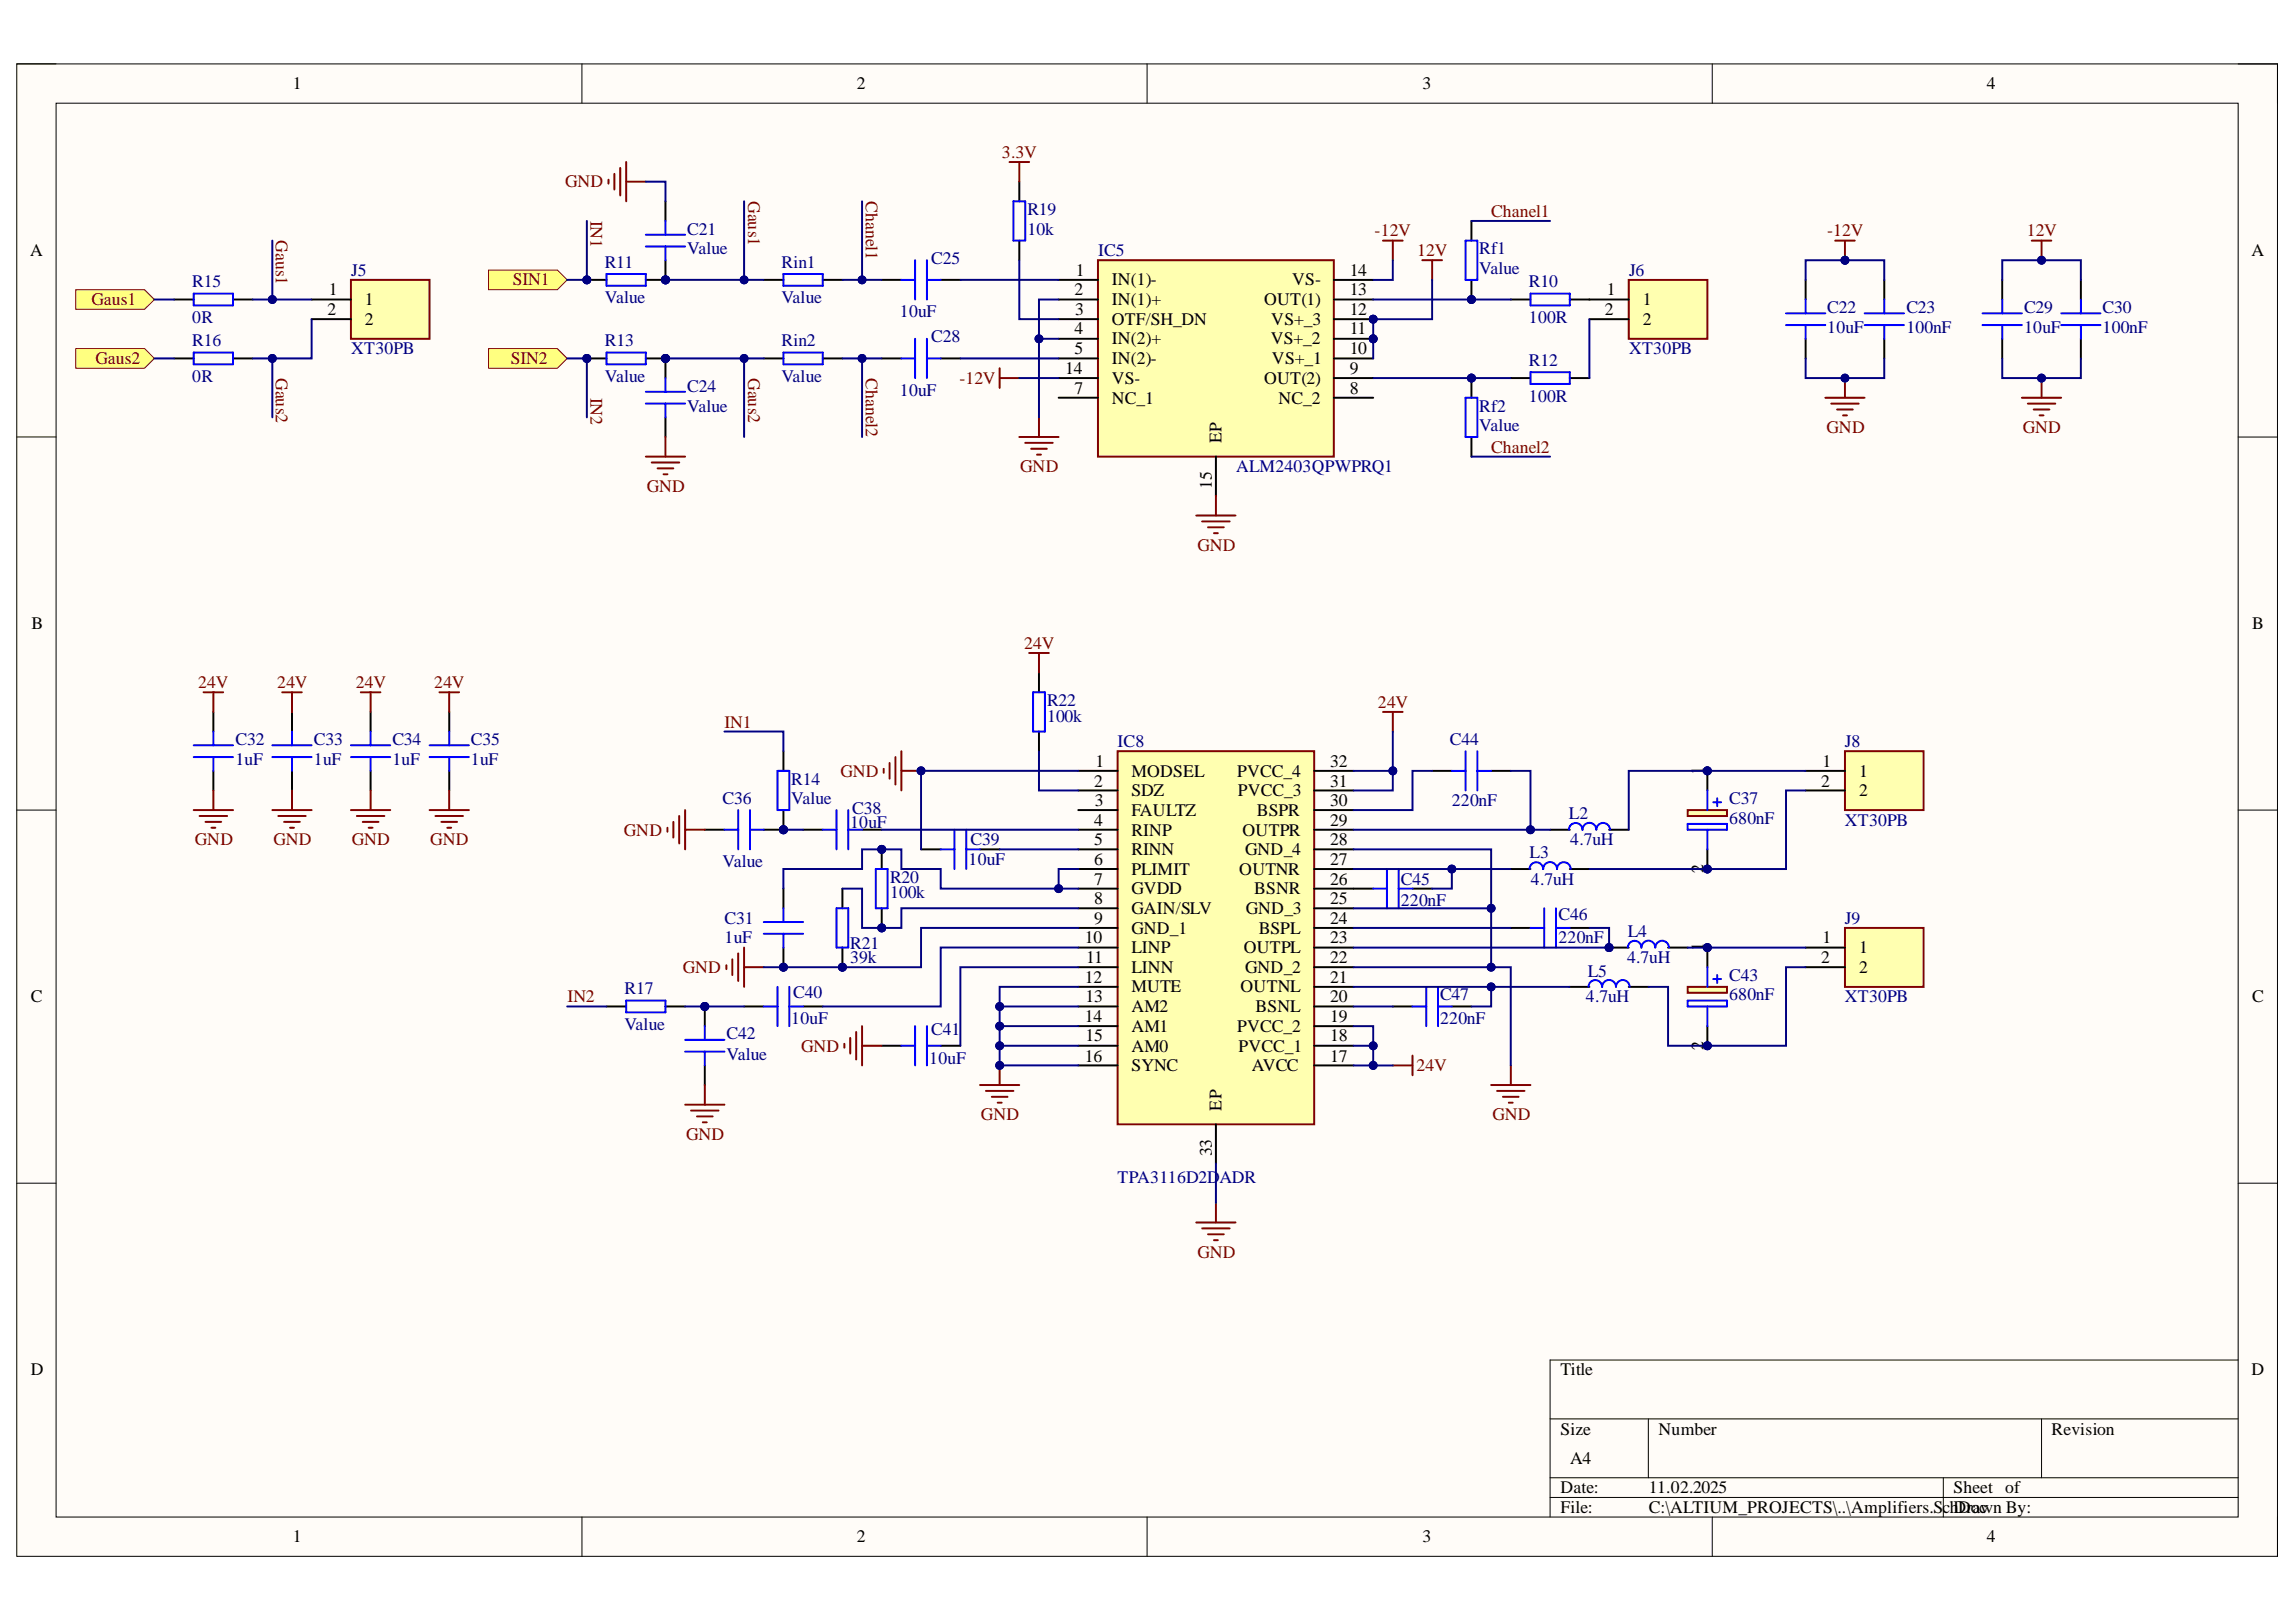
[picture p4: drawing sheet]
<svg xmlns="http://www.w3.org/2000/svg" width="297mm" height="210mm" viewBox="0 0 297 210" stroke-linecap="round" stroke-linejoin="round" font-family="sans-serif">
<defs><g id="words">
<g font-size="2.3">
<text x="37.9" y="11.6">1</text>
<text x="110.8" y="11.6">2</text>
<text x="184" y="11.6">3</text>
<text x="257" y="11.6">4</text>
<text x="3.9" y="33.1">A</text>
<text x="139.2" y="35.7">1</text>
<text x="174.6" y="35.7">14</text>
<text x="291.3" y="33.1">A</text>
<text x="42.4" y="40.7">2</text>
<text x="42.6" y="38.2">1</text>
<text x="47.2" y="39.5">1</text>
<text x="139" y="38.2">2</text>
<text x="139.1" y="40.7">3</text>
<text x="143.8" y="36.9">IN(1)-</text>
<text x="143.8" y="39.5">IN(1)+</text>
<text x="163.5" y="39.5">OUT(1)</text>
<text x="167.2" y="36.9">VS-</text>
<text x="174.6" y="38.2">13</text>
<text x="174.6" y="40.7">12</text>
<text x="207.6" y="40.7">2</text>
<text x="207.9" y="38.2">1</text>
<text x="212.5" y="39.5">1</text>
<text x="47.2" y="42">2</text>
<text x="139" y="43.3">4</text>
<text x="139" y="45.8">5</text>
<text x="143.8" y="42">OTF/SH_DN</text>
<text x="143.8" y="44.6">IN(2)+</text>
<text x="143.8" y="47.1">IN(2)-</text>
<text x="164.4" y="44.6">VS+_2</text>
<text x="164.5" y="42">VS+_3</text>
<text x="164.6" y="47.1">VS+_1</text>
<text x="174.6" y="43.3">11</text>
<text x="174.6" y="45.8">10</text>
<text x="212.5" y="42">2</text>
<text x="137.8" y="48.4">14</text>
<text x="139" y="51">7</text>
<text x="143.8" y="49.7">VS-</text>
<text x="143.8" y="52.2">NC_1</text>
<text x="163.5" y="49.7">OUT(2)</text>
<text x="165.4" y="52.2">NC_2</text>
<text x="174.6" y="48.4">9</text>
<text x="174.6" y="51">8</text>
<text x="158" y="57.3" transform="rotate(-90 158 57.3)">EP</text>
<text x="156.8" y="63.2" transform="rotate(-90 156.8 63.2)">15</text>
<text x="4.1" y="81.4">B</text>
<text x="291.4" y="81.4">B</text>
<text x="141.5" y="101.8">2</text>
<text x="141.7" y="99.3">1</text>
<text x="146.4" y="100.5">MODSEL</text>
<text x="160.1" y="100.5">PVCC_4</text>
<text x="172.1" y="99.3">32</text>
<text x="172.1" y="101.8">31</text>
<text x="220.4" y="100.3" transform="rotate(-90 220.4 100.3)">1</text>
<text x="235.6" y="101.8">2</text>
<text x="235.8" y="99.3">1</text>
<text x="240.5" y="100.5">1</text>
<text x="141.5" y="106.9">4</text>
<text x="141.6" y="104.3">3</text>
<text x="146.4" y="103.1">SDZ</text>
<text x="146.4" y="105.6">FAULTZ</text>
<text x="160.2" y="103.1">PVCC_3</text>
<text x="162.6" y="105.6">BSPR</text>
<text x="172.1" y="104.3">30</text>
<text x="172.1" y="106.9">29</text>
<text x="240.5" y="103.1">2</text>
<text x="141.5" y="109.4">5</text>
<text x="141.5" y="111.9">6</text>
<text x="146.4" y="108.1">RINP</text>
<text x="146.4" y="110.7">RINN</text>
<text x="146.4" y="113.2">PLIMIT</text>
<text x="160.3" y="113.2">OUTNR</text>
<text x="160.8" y="108.1">OUTPR</text>
<text x="161.1" y="110.7">GND_4</text>
<text x="172.1" y="109.4">28</text>
<text x="172.1" y="111.9">27</text>
<text x="220.4" y="113" transform="rotate(-90 220.4 113)">2</text>
<text x="141.5" y="114.5">7</text>
<text x="141.5" y="117">8</text>
<text x="141.5" y="119.5">9</text>
<text x="146.4" y="115.7">GVDD</text>
<text x="146.4" y="118.3">GAIN/SLV</text>
<text x="161.2" y="118.3">GND_3</text>
<text x="162.3" y="115.7">BSNR</text>
<text x="172.1" y="114.5">26</text>
<text x="172.1" y="117">25</text>
<text x="172.1" y="119.5">24</text>
<text x="140.4" y="122.1">10</text>
<text x="140.5" y="124.6">11</text>
<text x="146.4" y="120.8">GND_1</text>
<text x="146.4" y="123.3">LINP</text>
<text x="146.4" y="125.9">LINN</text>
<text x="160.9" y="123.3">OUTPL</text>
<text x="161.1" y="125.9">GND_2</text>
<text x="162.9" y="120.8">BSPL</text>
<text x="172.1" y="122.1">23</text>
<text x="172.1" y="124.6">22</text>
<text x="220.4" y="123.1" transform="rotate(-90 220.4 123.1)">1</text>
<text x="235.6" y="124.6">2</text>
<text x="235.8" y="122.1">1</text>
<text x="240.5" y="123.3">1</text>
<text x="240.5" y="125.9">2</text>
<text x="4" y="129.7">C</text>
<text x="140.4" y="127.2">12</text>
<text x="140.4" y="129.7">13</text>
<text x="146.4" y="128.4">MUTE</text>
<text x="146.4" y="131">AM2</text>
<text x="160.5" y="128.4">OUTNL</text>
<text x="162.4" y="131">BSNL</text>
<text x="172.1" y="127.2">21</text>
<text x="172.1" y="129.7">20</text>
<text x="291.4" y="129.7">C</text>
<text x="140.4" y="132.2">14</text>
<text x="140.4" y="137.4">16</text>
<text x="140.4" y="134.8">15</text>
<text x="146.4" y="133.5">AM1</text>
<text x="146.4" y="136.1">AM0</text>
<text x="160.1" y="133.5">PVCC_2</text>
<text x="160.2" y="136.1">PVCC_1</text>
<text x="172.1" y="132.2">19</text>
<text x="172.1" y="134.8">18</text>
<text x="172.1" y="137.4">17</text>
<text x="220.4" y="135.9" transform="rotate(-90 220.4 135.9)">2</text>
<text x="146.4" y="138.7">SYNC</text>
<text x="158" y="143.7" transform="rotate(-90 158 143.7)">EP</text>
<text x="161.9" y="138.7">AVCC</text>
<text x="156.8" y="149.6" transform="rotate(-90 156.8 149.6)">33</text>
<text x="4" y="178">D</text>
<text x="201.9" y="178">Title</text>
<text x="291.3" y="178">D</text>
<text x="201.9" y="185.7">Size</text>
<text x="214.6" y="185.7">Number</text>
<text x="265.4" y="185.7">Revision</text>
<text x="203.1" y="189.5">A4</text>
<text x="201.9" y="193.3">Date:</text>
<text x="201.9" y="195.8">File:</text>
<text x="213.3" y="193.3">11.02.2025</text>
<text x="213.3" y="195.8">C:\ALTIUM_PROJECTS\..\Amplifiers.SchDDrawn By:</text>
<text x="252.7" y="193.3">Sheet of</text>
<text x="255" y="195.8">oc</text>
<text x="37.9" y="199.6">1</text>
<text x="110.8" y="199.6">2</text>
<text x="184" y="199.6">3</text>
<text x="257" y="199.6">4</text>
</g>
<g font-size="2.3" fill="#800000">
<text x="129.6" y="20.5">3.3V</text>
<text x="73.1" y="24.3">GND</text>
<text x="76.4" y="28.6" transform="rotate(90 76.4 28.6)">IN1</text>
<text x="96.8" y="26" transform="rotate(90 96.8 26)">Gaus1</text>
<text x="112" y="26" transform="rotate(90 112 26)">Chanel1</text>
<text x="192.9" y="28.1">Chanel1</text>
<text x="35.7" y="31.1" transform="rotate(90 35.7 31.1)">Gaus1</text>
<text x="177.8" y="30.6">-12V</text>
<text x="183.3" y="33.1">12V</text>
<text x="236.4" y="30.6">-12V</text>
<text x="262.2" y="30.6">12V</text>
<text x="11.8" y="39.5">Gaus1</text>
<text x="66.3" y="36.9">SIN1</text>
<text x="12.4" y="47.1">Gaus2</text>
<text x="66.1" y="47.1">SIN2</text>
<text x="35.7" y="48.9" transform="rotate(90 35.7 48.9)">Gaus2</text>
<text x="76.4" y="51.5" transform="rotate(90 76.4 51.5)">IN2</text>
<text x="96.8" y="48.9" transform="rotate(90 96.8 48.9)">Gaus2</text>
<text x="112" y="48.9" transform="rotate(90 112 48.9)">Chanel2</text>
<text x="124.1" y="49.7">-12V</text>
<text x="192.9" y="58.6">Chanel2</text>
<text x="236.3" y="56">GND</text>
<text x="261.7" y="56">GND</text>
<text x="83.7" y="63.7">GND</text>
<text x="132" y="61.1">GND</text>
<text x="154.9" y="71.3">GND</text>
<text x="132.5" y="83.9">24V</text>
<text x="25.6" y="89">24V</text>
<text x="35.9" y="89">24V</text>
<text x="46" y="89">24V</text>
<text x="56.2" y="89">24V</text>
<text x="93.7" y="94.2">IN1</text>
<text x="178.3" y="91.6">24V</text>
<text x="108.7" y="100.5">GND</text>
<text x="25.2" y="109.4">GND</text>
<text x="35.4" y="109.4">GND</text>
<text x="45.5" y="109.4">GND</text>
<text x="55.7" y="109.4">GND</text>
<text x="80.7" y="108.1">GND</text>
<text x="88.3" y="125.9">GND</text>
<text x="73.4" y="129.7">IN2</text>
<text x="103.6" y="136.1">GND</text>
<text x="183.3" y="138.7">24V</text>
<text x="88.8" y="147.5">GND</text>
<text x="126.9" y="145">GND</text>
<text x="193.1" y="145">GND</text>
<text x="154.9" y="162.7">GND</text>
</g>
<g font-size="2.3" fill="#000080">
<text x="132.9" y="27.8">R19</text>
<text x="45.4" y="35.7">J5</text>
<text x="78.3" y="34.7">R11</text>
<text x="88.9" y="30.3">C21</text>
<text x="88.9" y="32.9">Value</text>
<text x="101.1" y="34.7">Rin1</text>
<text x="120.5" y="34.2">C25</text>
<text x="132.9" y="30.3">10k</text>
<text x="142.1" y="33.1">IC5</text>
<text x="191.4" y="32.9">Rf1</text>
<text x="191.4" y="35.4">Value</text>
<text x="210.8" y="35.7">J6</text>
<text x="24.9" y="37.2">R15</text>
<text x="24.9" y="41.8">0R</text>
<text x="78.3" y="39.2">Value</text>
<text x="101.1" y="39.2">Value</text>
<text x="116.4" y="41">10uF</text>
<text x="197.8" y="37.2">R10</text>
<text x="197.8" y="41.8">100R</text>
<text x="236.4" y="40.5">C22</text>
<text x="246.6" y="40.5">C23</text>
<text x="261.9" y="40.5">C29</text>
<text x="272" y="40.5">C30</text>
<text x="24.9" y="44.8">R16</text>
<text x="45.4" y="45.8">XT30PB</text>
<text x="78.3" y="44.8">R13</text>
<text x="101.1" y="44.8">Rin2</text>
<text x="120.5" y="44.3">C28</text>
<text x="197.8" y="47.3">R12</text>
<text x="210.8" y="45.8">XT30PB</text>
<text x="236.4" y="43">10uF</text>
<text x="246.6" y="43">100nF</text>
<text x="261.9" y="43">10uF</text>
<text x="272" y="43">100nF</text>
<text x="24.9" y="49.5">0R</text>
<text x="78.3" y="49.5">Value</text>
<text x="88.9" y="50.7">C24</text>
<text x="88.9" y="53.3">Value</text>
<text x="101.1" y="49.5">Value</text>
<text x="116.4" y="51.2">10uF</text>
<text x="191.4" y="53.3">Rf2</text>
<text x="197.8" y="52">100R</text>
<text x="191.4" y="55.8">Value</text>
<text x="159.9" y="61.1">ALM2403QPWPRQ1</text>
<text x="135.5" y="91.3">R22</text>
<text x="135.5" y="93.4">100k</text>
<text x="30.5" y="96.5">C32</text>
<text x="30.5" y="99">1uF</text>
<text x="40.6" y="96.5">C33</text>
<text x="40.6" y="99">1uF</text>
<text x="50.8" y="96.5">C34</text>
<text x="50.8" y="99">1uF</text>
<text x="60.9" y="96.5">C35</text>
<text x="60.9" y="99">1uF</text>
<text x="102.4" y="101.5">R14</text>
<text x="144.6" y="96.7">IC8</text>
<text x="187.6" y="96.5">C44</text>
<text x="238.7" y="96.7">J8</text>
<text x="93.5" y="104.1">C36</text>
<text x="102.4" y="104.1">Value</text>
<text x="110" y="107.1">10uF</text>
<text x="110.2" y="105.3">C38</text>
<text x="187.8" y="104.3">220nF</text>
<text x="203" y="105.9">L2</text>
<text x="223.7" y="104.1">C37</text>
<text x="223.7" y="106.6">680nF</text>
<text x="238.7" y="106.9">XT30PB</text>
<text x="93.5" y="112.2">Value</text>
<text x="125.3" y="111.9">10uF</text>
<text x="125.6" y="109.4">C39</text>
<text x="197.9" y="111">L3</text>
<text x="203.1" y="109.4">4.7uH</text>
<text x="93.7" y="119.5">C31</text>
<text x="115.1" y="114.2">R20</text>
<text x="115.1" y="116.2">100k</text>
<text x="181.2" y="114.5">C45</text>
<text x="181.2" y="117.3">220nF</text>
<text x="198.1" y="114.5">4.7uH</text>
<text x="201.6" y="119">C46</text>
<text x="238.7" y="119.5">J9</text>
<text x="93.7" y="122.1">1uF</text>
<text x="110" y="122.8">R21</text>
<text x="110" y="124.6">39k</text>
<text x="201.6" y="122.1">220nF</text>
<text x="210.5" y="124.6">4.7uH</text>
<text x="210.6" y="121.2">L4</text>
<text x="80.8" y="128.7">R17</text>
<text x="102.6" y="129.2">C40</text>
<text x="186.3" y="129.4">C47</text>
<text x="205.2" y="129.7">4.7uH</text>
<text x="205.4" y="126.4">L5</text>
<text x="223.7" y="126.9">C43</text>
<text x="223.7" y="129.4">680nF</text>
<text x="238.7" y="129.7">XT30PB</text>
<text x="80.8" y="133.2">Value</text>
<text x="94" y="134.5">C42</text>
<text x="94" y="137.1">Value</text>
<text x="102.4" y="132.5">10uF</text>
<text x="120.2" y="137.6">10uF</text>
<text x="120.5" y="134">C41</text>
<text x="186.3" y="132.5">220nF</text>
<text x="144.6" y="153.1">TPA3116D2D</text>
<text x="157.8" y="153.1">ADR</text>
</g>
</g></defs>
<path d="M2.2 8.3h292.4v193.1h-292.4z" fill-rule="evenodd" fill="#fffcf8"/>
<path d="M2.2 8.3h292.4v193.1h-292.4z" fill="none" stroke="#000" stroke-width=".13"/>
<path d="M7.3 13.4h282.3v182.9h-282.3z" fill-rule="evenodd" fill="#fffcf8"/>
<g fill="none" stroke="#000" stroke-width=".13">
<path d="M2.2 8.3h5.1M7.3 13.4h282.3v182.9h-282.3zM75.3 8.3v5M148.4 8.3v5M221.5 8.3v5.1M289.6 8.3h5v5.1M2.2 56.6h5.1M289.6 56.6h5M2.2 104.8h5.1M289.6 104.8h5M2.2 153.1h5.1M289.6 153.1h5"/>
<path d="M289.6 176h-89.1v20.3M75.3 196.3v5.1M148.4 196.3v5.1M200.5 183.6h89.1M200.5 191.2h89.1M200.5 193.8h89.1M213.3 183.6v7.6M221.5 196.3v5.1M251.4 191.2v5.1M264.1 183.6v7.6M294.6 196.3v5.1"/>
</g>
<circle cx="177.7" cy="41.3" r=".51" fill="#000080"/>
<circle cx="177.7" cy="41.3" r=".51" fill="none" stroke="#000080" stroke-width=".13"/>
<circle cx="177.7" cy="43.8" r=".51" fill="#000080"/>
<circle cx="177.7" cy="43.8" r=".51" fill="none" stroke="#000080" stroke-width=".13"/>
<path d="M142 33.7h30.6v25.4h-30.6z" fill-rule="evenodd" fill="#ffffb0"/>
<path d="M142 33.7h30.6v25.4h-30.6z" fill="none" stroke="#800000" stroke-width=".25"/>
<path d="M137 36.2h5M137 38.8h5M172.6 36.2h5.1M172.6 38.8h5.1M137 41.3h5M137 43.8h5M137 46.4h5M137 48.9h5M137 51.5h5M157.3 59.1v5.1M172.6 41.3h5.1" fill="none" stroke="#000" stroke-width=".25"/>
<circle cx="177.7" cy="41.3" r=".51" fill="#000080"/>
<circle cx="177.7" cy="41.3" r=".51" fill="none" stroke="#000080" stroke-width=".13"/>
<path d="M172.6 43.8h5.1" fill="none" stroke="#000" stroke-width=".25"/>
<circle cx="177.7" cy="43.8" r=".51" fill="#000080"/>
<circle cx="177.7" cy="43.8" r=".51" fill="none" stroke="#000080" stroke-width=".13"/>
<path d="M172.6 46.4h5.1M172.6 48.9h5.1M172.6 51.5h5.1" fill="none" stroke="#000" stroke-width=".25"/>
<path d="M154.8 66.7h5M155.5 67.5h3.6M156.3 68.2h2M157.1 69h.5M157.3 64.2v2.5" fill="none" stroke="#800000" stroke-width=".25"/>
<path d="M63.2 35h8.9l1.3 1.2-1.3 1.3h-8.9z" fill-rule="evenodd" fill="#ffff80"/>
<path d="M63.2 35h8.9l1.3 1.2-1.3 1.3h-8.9z" fill="none" stroke="#800000" stroke-width=".13"/>
<path d="M63.2 45.1h8.9l1.3 1.3-1.3 1.3h-8.9z" fill-rule="evenodd" fill="#ffff80"/>
<path d="M63.2 45.1h8.9l1.3 1.3-1.3 1.3h-8.9z" fill="none" stroke="#800000" stroke-width=".13"/>
<path d="M210.7 36.2h10.2v7.6h-10.2z" fill-rule="evenodd" fill="#ffffb0"/>
<path d="M210.7 36.2h10.2v7.6h-10.2z" fill="none" stroke="#800000" stroke-width=".25"/>
<path d="M205.6 38.8h5.1M205.6 41.3h5.1" fill="none" stroke="#000" stroke-width=".25"/>
<circle cx="75.9" cy="46.4" r=".51" fill="#000080"/>
<circle cx="75.9" cy="46.4" r=".51" fill="none" stroke="#000080" stroke-width=".13"/>
<circle cx="86.1" cy="46.4" r=".51" fill="#000080"/>
<circle cx="86.1" cy="46.4" r=".51" fill="none" stroke="#000080" stroke-width=".13"/>
<path d="M75.9 46.4h2.6" fill="none" stroke="#000" stroke-width=".25"/>
<circle cx="75.9" cy="46.4" r=".51" fill="#000080"/>
<circle cx="75.9" cy="46.4" r=".51" fill="none" stroke="#000080" stroke-width=".13"/>
<path d="M83.5 46.4h2.6" fill="none" stroke="#000" stroke-width=".25"/>
<circle cx="86.1" cy="46.4" r=".51" fill="#000080"/>
<circle cx="86.1" cy="46.4" r=".51" fill="none" stroke="#000080" stroke-width=".13"/>
<path d="M78.5 45.6h5v1.5h-5z" fill="none" stroke="#00f" stroke-width=".25"/>
<circle cx="75.9" cy="36.2" r=".51" fill="#000080"/>
<circle cx="75.9" cy="36.2" r=".51" fill="none" stroke="#000080" stroke-width=".13"/>
<circle cx="86.1" cy="36.2" r=".51" fill="#000080"/>
<circle cx="86.1" cy="36.2" r=".51" fill="none" stroke="#000080" stroke-width=".13"/>
<path d="M75.9 36.2h2.6" fill="none" stroke="#000" stroke-width=".25"/>
<circle cx="75.9" cy="36.2" r=".51" fill="#000080"/>
<circle cx="75.9" cy="36.2" r=".51" fill="none" stroke="#000080" stroke-width=".13"/>
<path d="M83.5 36.2h2.6" fill="none" stroke="#000" stroke-width=".25"/>
<circle cx="86.1" cy="36.2" r=".51" fill="#000080"/>
<circle cx="86.1" cy="36.2" r=".51" fill="none" stroke="#000080" stroke-width=".13"/>
<path d="M78.5 35.5h5v1.5h-5z" fill="none" stroke="#00f" stroke-width=".25"/>
<circle cx="86.1" cy="46.4" r=".51" fill="#000080"/>
<circle cx="86.1" cy="46.4" r=".51" fill="none" stroke="#000080" stroke-width=".13"/>
<path d="M86.1 46.4v2.5" fill="none" stroke="#000" stroke-width=".25"/>
<circle cx="86.1" cy="46.4" r=".51" fill="#000080"/>
<circle cx="86.1" cy="46.4" r=".51" fill="none" stroke="#000080" stroke-width=".13"/>
<path d="M86.1 54v2.6" fill="none" stroke="#000" stroke-width=".25"/>
<path d="M83.5 52.2h5.1M83.5 50.7h5.1M86.1 48.9v1.8M86.1 52.2v1.8" fill="none" stroke="#00f" stroke-width=".25"/>
<circle cx="86.1" cy="36.2" r=".51" fill="#000080"/>
<circle cx="86.1" cy="36.2" r=".51" fill="none" stroke="#000080" stroke-width=".13"/>
<path d="M86.1 26.1v2.5M86.1 33.7v2.5" fill="none" stroke="#000" stroke-width=".25"/>
<circle cx="86.1" cy="36.2" r=".51" fill="#000080"/>
<circle cx="86.1" cy="36.2" r=".51" fill="none" stroke="#000080" stroke-width=".13"/>
<path d="M83.5 31.9h5.1M83.5 30.4h5.1M86.1 28.6v1.8M86.1 31.9v1.8" fill="none" stroke="#00f" stroke-width=".25"/>
<path d="M83.5 59.1h5.1M84.3 59.9h3.6M86.1 56.6v2.5M85.1 60.6h2M85.8 61.4h.6" fill="none" stroke="#800000" stroke-width=".25"/>
<path d="M45.4 36.2h10.2v7.6h-10.2z" fill-rule="evenodd" fill="#ffffb0"/>
<path d="M45.4 36.2h10.2v7.6h-10.2z" fill="none" stroke="#800000" stroke-width=".25"/>
<path d="M40.3 38.8h5.1M40.3 41.3h5.1" fill="none" stroke="#000" stroke-width=".25"/>
<path d="M9.8 37.5h8.9l1.3 1.3-1.3 1.2h-8.9z" fill-rule="evenodd" fill="#ffff80"/>
<path d="M9.8 37.5h8.9l1.3 1.3-1.3 1.2h-8.9z" fill="none" stroke="#800000" stroke-width=".13"/>
<path d="M9.8 45.1h8.9l1.3 1.3-1.3 1.3h-8.9z" fill-rule="evenodd" fill="#ffff80"/>
<path d="M9.8 45.1h8.9l1.3 1.3-1.3 1.3h-8.9z" fill="none" stroke="#800000" stroke-width=".13"/>
<g fill="none" stroke="#000" stroke-width=".25">
<path d="M22.5 38.8h2.6M30.1 38.8h2.6M98.8 36.2h2.6M106.4 36.2h2.6M114.1 36.2h2.5M121.7 36.2h2.5M195.5 38.8h2.5M203.1 38.8h2.5M22.5 46.4h2.6M30.1 46.4h2.6M98.8 46.4h2.6M106.4 46.4h2.6"/>
<path d="M114.1 46.4h2.5M121.7 46.4h2.5M195.5 48.9h2.5M203.1 48.9h2.5"/>
</g>
<g fill="none" stroke="#00f" stroke-width=".25">
<path d="M25.1 38h5v1.5h-5zM101.4 35.5h5v1.5h-5zM116.6 36.2h1.8M118.4 33.7v5.1M119.9 36.2h1.8M119.9 33.7v5.1M198 38h5.1v1.5h-5.1zM25.1 45.6h5v1.5h-5zM101.4 45.6h5v1.5h-5zM116.6 46.4h1.8M118.4 43.8v5.1M119.9 43.8v5.1"/>
<path d="M119.9 46.4h1.8M198 48.2h5.1v1.5h-5.1z"/>
</g>
<g fill="none" stroke="#800000" stroke-width=".25">
<path d="M78.7 23.3v.5M79.5 22.5v2M80.2 21.7v3.6M81 21v5.1M81 23.5h2.5M178.9 31.1h2.6M180.2 31.1v2.6M184 33.7h2.6M185.3 33.7v2.5M129.3 47.7v2.5M129.3 48.9h2.6M131.9 56.6h5.1"/>
<path d="M132.6 57.3h3.6M133.4 58.1h2M134.2 58.8h.5M134.4 54v2.6"/>
</g>
<circle cx="190.4" cy="38.8" r=".51" fill="#000080"/>
<circle cx="190.4" cy="38.8" r=".51" fill="none" stroke="#000080" stroke-width=".13"/>
<path d="M190.4 36.2v2.6" fill="none" stroke="#000" stroke-width=".25"/>
<circle cx="190.4" cy="38.8" r=".51" fill="#000080"/>
<circle cx="190.4" cy="38.8" r=".51" fill="none" stroke="#000080" stroke-width=".13"/>
<path d="M190.4 28.6v2.5" fill="none" stroke="#000" stroke-width=".25"/>
<path d="M189.6 31.1h1.5v5.1h-1.5z" fill="none" stroke="#00f" stroke-width=".25"/>
<circle cx="190.4" cy="48.9" r=".51" fill="#000080"/>
<circle cx="190.4" cy="48.9" r=".51" fill="none" stroke="#000080" stroke-width=".13"/>
<path d="M190.4 48.9v2.6" fill="none" stroke="#000" stroke-width=".25"/>
<circle cx="190.4" cy="48.9" r=".51" fill="#000080"/>
<circle cx="190.4" cy="48.9" r=".51" fill="none" stroke="#000080" stroke-width=".13"/>
<path d="M190.4 56.6v2.5" fill="none" stroke="#000" stroke-width=".25"/>
<path d="M189.6 51.5h1.5v5.1h-1.5z" fill="none" stroke="#00f" stroke-width=".25"/>
<path d="M237.4 31.1h2.6M238.7 31.1v2.6" fill="none" stroke="#800000" stroke-width=".25"/>
<circle cx="238.7" cy="33.7" r=".51" fill="#000080"/>
<circle cx="238.7" cy="33.7" r=".51" fill="none" stroke="#000080" stroke-width=".13"/>
<path d="M233.6 36.2v2.6M243.8 36.2v2.6M233.6 43.8v2.6M243.8 43.8v2.6" fill="none" stroke="#000" stroke-width=".25"/>
<path d="M233.6 38.8v1.7M243.8 38.8v1.7M231.1 42.1h5M231.1 40.5h5M233.6 42.1v1.7M241.2 42.1h5.1M241.2 40.5h5.1M243.8 42.1v1.7" fill="none" stroke="#00f" stroke-width=".25"/>
<path d="M236.1 51.5h5.1M236.9 52.2h3.6M237.7 53h2M238.4 53.8h.5M238.7 48.9v2.6" fill="none" stroke="#800000" stroke-width=".25"/>
<circle cx="238.7" cy="48.9" r=".51" fill="#000080"/>
<circle cx="238.7" cy="48.9" r=".51" fill="none" stroke="#000080" stroke-width=".13"/>
<path d="M259 36.2v2.6M269.2 36.2v2.6M259 43.8v2.6M269.2 43.8v2.6" fill="none" stroke="#000" stroke-width=".25"/>
<path d="M259 38.8v1.7M269.2 38.8v1.7M256.5 42.1h5.1M256.5 40.5h5.1M259 42.1v1.7M266.7 42.1h5M266.7 40.5h5M269.2 42.1v1.7" fill="none" stroke="#00f" stroke-width=".25"/>
<path d="M261.6 51.5h5.1M262.3 52.2h3.6M263.1 53h2M263.9 53.8h.5M264.1 48.9v2.6" fill="none" stroke="#800000" stroke-width=".25"/>
<circle cx="264.1" cy="48.9" r=".51" fill="#000080"/>
<circle cx="264.1" cy="48.9" r=".51" fill="none" stroke="#000080" stroke-width=".13"/>
<path d="M262.9 31.1h2.5M264.1 31.1v2.6" fill="none" stroke="#800000" stroke-width=".25"/>
<circle cx="264.1" cy="33.7" r=".51" fill="#000080"/>
<circle cx="264.1" cy="33.7" r=".51" fill="none" stroke="#000080" stroke-width=".13"/>
<path d="M144.6 97.2h25.4v48.3h-25.4z" fill-rule="evenodd" fill="#ffffb0"/>
<g fill="none" stroke="#800000" stroke-width=".25">
<path d="M26.3 89.6h2.6M27.6 89.6v2.5M36.5 89.6h2.5M37.8 89.6v2.5M46.7 89.6h2.5M47.9 89.6v2.5M56.9 89.6h2.5M58.1 89.6v2.5M144.6 97.2h25.4v48.3h-25.4zM178.9 92.1h2.6M180.2 92.1v2.6M25.1 104.8h5"/>
<path d="M25.8 105.6h3.6M26.6 106.4h2M27.3 107.1h.6M27.6 102.3v2.5M35.2 104.8h5.1M36 105.6h3.6M36.8 106.4h2M37.5 107.1h.5M37.8 102.3v2.5M45.4 104.8h5.1M46.2 105.6h3.5M46.9 106.4h2.1"/>
<path d="M47.7 107.1h.5M47.9 102.3v2.5M55.6 104.8h5.1M56.3 105.6h3.6M57.1 106.4h2M57.9 107.1h.5M58.1 102.3v2.5M180.2 137.9h2.5M182.7 136.6v2.5M154.8 158.2h5M155.5 159h3.6M156.3 159.7h2"/>
<path d="M157.3 155.7v2.5M157.1 160.5h.5"/>
</g>
<g fill="none" stroke="#000" stroke-width=".25">
<path d="M27.6 92.1v2.6M27.6 99.8v2.5M37.8 92.1v2.6M37.8 99.8v2.5M47.9 92.1v2.6M47.9 99.8v2.5M58.1 92.1v2.6M58.1 99.8v2.5M139.5 99.8h5.1M170 99.8h5.1M139.5 102.3h5.1M139.5 104.8h5.1"/>
<path d="M139.5 107.4h5.1M139.5 109.9h5.1M139.5 112.5h5.1M139.5 115h5.1M139.5 117.5h5.1M170 102.3h5.1M170 104.8h5.1M170 107.4h5.1M170 109.9h5.1M170 112.5h5.1M170 115h5.1M170 117.5h5.1"/>
<path d="M78.5 130.2h2.5M86.1 130.2h2.5M139.5 120.1h5.1M139.5 122.6h5.1M139.5 125.2h5.1M139.5 127.7h5.1M139.5 130.2h5.1M139.5 132.8h5.1M139.5 135.3h5.1M139.5 137.9h5.1M170 120.1h5.1M170 125.2h5.1"/>
<path d="M170 127.7h5.1M170 130.2h5.1M170 132.8h5.1M170 135.3h5.1M170 137.9h5.1M170 122.6h5.1M157.3 145.5v5.1"/>
</g>
<g fill="none" stroke="#00f" stroke-width=".25">
<path d="M25.1 98h5M25.1 96.4h5M27.6 94.7v1.7M27.6 98v1.8M35.2 98h5.1M35.2 96.4h5.1M37.8 94.7v1.7M37.8 98v1.8M45.4 98h5.1M45.4 96.4h5.1M47.9 94.7v1.7M47.9 98v1.8"/>
<path d="M55.6 98h5.1M55.6 96.4h5.1M58.1 94.7v1.7M58.1 98v1.8M81 129.5h5.1v1.5h-5.1z"/>
</g>
<circle cx="101.4" cy="107.4" r=".51" fill="#000080"/>
<circle cx="101.4" cy="107.4" r=".51" fill="none" stroke="#000080" stroke-width=".13"/>
<path d="M101.4 97.2v2.6M101.4 104.8v2.6" fill="none" stroke="#000" stroke-width=".25"/>
<circle cx="101.4" cy="107.4" r=".51" fill="#000080"/>
<circle cx="101.4" cy="107.4" r=".51" fill="none" stroke="#000080" stroke-width=".13"/>
<path d="M100.6 99.8h1.5v5h-1.5z" fill="none" stroke="#00f" stroke-width=".25"/>
<circle cx="91.2" cy="130.2" r=".51" fill="#000080"/>
<circle cx="91.2" cy="130.2" r=".51" fill="none" stroke="#000080" stroke-width=".13"/>
<path d="M91.2 130.2v2.6M91.2 137.9v2.5" fill="none" stroke="#000" stroke-width=".25"/>
<circle cx="91.2" cy="130.2" r=".51" fill="#000080"/>
<circle cx="91.2" cy="130.2" r=".51" fill="none" stroke="#000080" stroke-width=".13"/>
<path d="M88.6 134.6h5.1M88.6 136.1h5.1M91.2 132.8v1.8M91.2 136.1v1.8" fill="none" stroke="#00f" stroke-width=".25"/>
<path d="M88.6 143h5.1M89.4 143.7h3.6M90.2 144.5h2M90.9 145.2h.5M91.2 140.4v2.6" fill="none" stroke="#800000" stroke-width=".25"/>
<circle cx="101.4" cy="107.4" r=".51" fill="#000080"/>
<circle cx="101.4" cy="107.4" r=".51" fill="none" stroke="#000080" stroke-width=".13"/>
<path d="M91.2 107.4h2.5M98.8 107.4h2.6" fill="none" stroke="#000" stroke-width=".25"/>
<circle cx="101.4" cy="107.4" r=".51" fill="#000080"/>
<circle cx="101.4" cy="107.4" r=".51" fill="none" stroke="#000080" stroke-width=".13"/>
<g fill="none" stroke="#00f" stroke-width=".25">
<path d="M93.7 107.4h1.8M95.5 104.8v5.1M97 107.4h1.8M97 104.8v5.1M106.4 107.4h1.8M108.2 104.8v5.1M109.7 107.4h1.8M109.7 104.8v5.1M121.7 109.9h1.8M123.5 107.4v5.1M125 109.9h1.8M125 107.4v5.1"/>
<path d="M98.8 130.2h1.8M100.6 127.7v5.1M102.1 130.2h1.8M102.1 127.7v5.1M116.6 135.3h1.8M118.4 132.8v5.1M119.9 135.3h1.8M119.9 132.8v5.1"/>
</g>
<g fill="none" stroke="#800000" stroke-width=".25">
<path d="M86.4 107.1v.5M87.1 106.4v2M87.9 105.6v3.6M88.6 104.8v5.1M88.6 107.4h2.6M109.2 135.1v.5M110 134.3v2M110.8 133.6v3.5M111.5 132.8v5.1M111.5 135.3h2.6M129.3 137.9v2.5M126.8 140.4h5.1"/>
<path d="M127.5 141.2h3.6M128.3 141.9h2M129.1 142.7h.5"/>
</g>
<path d="M103.9 107.4h2.5M111.5 107.4h2.6M119.2 109.9h2.5M126.8 109.9h2.5M96.3 130.2h2.5M103.9 130.2h2.5M114.1 135.3h2.5M121.7 135.3h2.5" fill="none" stroke="#000" stroke-width=".25"/>
<circle cx="129.3" cy="137.9" r=".51" fill="#000080"/>
<circle cx="129.3" cy="137.9" r=".51" fill="none" stroke="#000080" stroke-width=".13"/>
<circle cx="208.2" cy="122.6" r=".51" fill="#000080"/>
<circle cx="208.2" cy="122.6" r=".51" fill="none" stroke="#000080" stroke-width=".13"/>
<path d="M208.2 122.6h2.5" fill="none" stroke="#000" stroke-width=".25"/>
<circle cx="208.2" cy="122.6" r=".51" fill="#000080"/>
<circle cx="208.2" cy="122.6" r=".51" fill="none" stroke="#000080" stroke-width=".13"/>
<path d="M195.5 112.5h2.5M200.5 107.4h2.6M203.1 112.5h2.5M208.2 107.4h2.5M203.1 127.7h2.5M210.7 127.7h2.6M215.8 122.6h2.5" fill="none" stroke="#000" stroke-width=".25"/>
<path d="M197.9 112.5a.88 .88 0 0 1 .9-.9 .88 .88 0 0 1 .9 .9 .89 .89 0 0 1 .8-.9 .89 .89 0 0 1 .9 .9 .88 .88 0 0 1 .9-.9 .88 .88 0 0 1 .9 .9M203 107.4a.88 .88 0 0 1 .9-.9 .88 .88 0 0 1 .8 .9 .9 .9 0 0 1 .9-.9 .9 .9 0 0 1 .9 .9M206.5 107.4a.88 .88 0 0 1 .9-.9 .88 .88 0 0 1 .9 .9M205.5 127.7a.88 .88 0 0 1 .9-.9 .88 .88 0 0 1 .9 .9M209.1 127.7a.89 .89 0 0 0-.9-.9 .89 .89 0 0 0-.9 .9M209.1 127.7a.88 .88 0 0 1 .9-.9 .88 .88 0 0 1 .8 .9M210.6 122.6a.88 .88 0 0 1 .9-.8 .88 .88 0 0 1 .9 .8 .89 .89 0 0 1 .9-.9 .89 .89 0 0 1 .8 .9M214.1 122.6a.88 .88 0 0 1 .9-.9 .88 .88 0 0 1 .9 .9" fill="none" stroke="#00f" stroke-width=".25"/>
<path d="M238.7 97.2h10.2v7.6h-10.2z" fill-rule="evenodd" fill="#ffffb0"/>
<path d="M238.7 97.2h10.2v7.6h-10.2z" fill="none" stroke="#800000" stroke-width=".25"/>
<path d="M233.6 99.8h5.1M233.6 102.3h5.1" fill="none" stroke="#000" stroke-width=".25"/>
<path d="M238.7 120.1h10.2v7.6h-10.2z" fill-rule="evenodd" fill="#ffffb0"/>
<path d="M238.7 120.1h10.2v7.6h-10.2z" fill="none" stroke="#800000" stroke-width=".25"/>
<path d="M233.6 122.6h5.1M233.6 125.2h5.1" fill="none" stroke="#000" stroke-width=".25"/>
<circle cx="220.9" cy="99.8" r=".51" fill="#000080"/>
<circle cx="220.9" cy="99.8" r=".51" fill="none" stroke="#000080" stroke-width=".13"/>
<circle cx="220.9" cy="112.5" r=".51" fill="#000080"/>
<circle cx="220.9" cy="112.5" r=".51" fill="none" stroke="#000080" stroke-width=".13"/>
<path d="M218.3 104.8h5.1v.8h-5.1z" fill-rule="evenodd" fill="#ffffb0"/>
<path d="M218.3 104.8h5.1v.8h-5.1z" fill="none" stroke="#800000" stroke-width=".25"/>
<path d="M220.9 99.8v2.5" fill="none" stroke="#000" stroke-width=".25"/>
<circle cx="220.9" cy="99.8" r=".51" fill="#000080"/>
<circle cx="220.9" cy="99.8" r=".51" fill="none" stroke="#000080" stroke-width=".13"/>
<path d="M220.9 109.9v2.6" fill="none" stroke="#000" stroke-width=".25"/>
<circle cx="220.9" cy="112.5" r=".51" fill="#000080"/>
<circle cx="220.9" cy="112.5" r=".51" fill="none" stroke="#000080" stroke-width=".13"/>
<path d="M218.3 106.6h5.1v.8h-5.1zM220.9 102.3v2.5M220.9 107.4v2.5M221.6 103.8h1.1M222.2 103.3v1" fill="none" stroke="#00f" stroke-width=".25"/>
<circle cx="220.9" cy="122.6" r=".51" fill="#000080"/>
<circle cx="220.9" cy="122.6" r=".51" fill="none" stroke="#000080" stroke-width=".13"/>
<circle cx="220.9" cy="135.3" r=".51" fill="#000080"/>
<circle cx="220.9" cy="135.3" r=".51" fill="none" stroke="#000080" stroke-width=".13"/>
<path d="M218.3 127.7h5.1v.8h-5.1z" fill-rule="evenodd" fill="#ffffb0"/>
<path d="M218.3 127.7h5.1v.8h-5.1z" fill="none" stroke="#800000" stroke-width=".25"/>
<path d="M220.9 122.6v2.6" fill="none" stroke="#000" stroke-width=".25"/>
<circle cx="220.9" cy="122.6" r=".51" fill="#000080"/>
<circle cx="220.9" cy="122.6" r=".51" fill="none" stroke="#000080" stroke-width=".13"/>
<path d="M220.9 132.8v2.5" fill="none" stroke="#000" stroke-width=".25"/>
<circle cx="220.9" cy="135.3" r=".51" fill="#000080"/>
<circle cx="220.9" cy="135.3" r=".51" fill="none" stroke="#000080" stroke-width=".13"/>
<g fill="none" stroke="#00f" stroke-width=".25">
<path d="M131.1 26.1h1.5v5h-1.5zM187.8 99.8h1.8M189.6 97.2v5.1M191.1 99.8h1.8M191.1 97.2v5.1M177.7 115h1.7M179.4 112.5v5M181 115h1.7M181 112.5v5M199.8 117.5v5.1M201.3 117.5v5.1M182.7 130.2h1.8"/>
<path d="M184.5 127.7v5.1M186 130.2h1.8M186 127.7v5.1M198 120.1h1.8M201.3 120.1h1.8M218.3 129.5h5.1v.7h-5.1zM220.9 125.2v2.5M220.9 130.2v2.6M221.6 126.7h1.1M222.2 126.2v1"/>
</g>
<path d="M131.9 23.5v2.6M131.9 31.1v2.6M185.3 99.8h2.5M192.9 99.8h2.6M175.1 115h2.6M182.7 115h2.6M180.2 130.2h2.5M187.8 130.2h2.6M195.5 120.1h2.5M203.1 120.1h2.5" fill="none" stroke="#000" stroke-width=".25"/>
<g fill="none" stroke="#800000" stroke-width=".25">
<path d="M130.6 21h2.5M131.9 21v2.5M114.3 99.5v.5M115.1 98.7v2.1M115.8 98v3.5M116.6 97.2v5.1M116.6 99.8h2.6M94 124.9v.5M94.7 124.2v2M95.5 123.4v3.5M96.3 122.6v5.1M96.3 125.2h2.5"/>
<path d="M195.5 137.9v2.5M192.9 140.4h5.1M193.7 141.2h3.5M194.4 141.9h2.1M195.2 142.7h.5"/>
</g>
<circle cx="119.2" cy="99.8" r=".51" fill="#000080"/>
<circle cx="119.2" cy="99.8" r=".51" fill="none" stroke="#000080" stroke-width=".13"/>
<circle cx="101.4" cy="125.2" r=".51" fill="#000080"/>
<circle cx="101.4" cy="125.2" r=".51" fill="none" stroke="#000080" stroke-width=".13"/>
<path d="M101.4 122.6v2.6" fill="none" stroke="#000" stroke-width=".25"/>
<circle cx="101.4" cy="125.2" r=".51" fill="#000080"/>
<circle cx="101.4" cy="125.2" r=".51" fill="none" stroke="#000080" stroke-width=".13"/>
<path d="M101.4 115v2.5" fill="none" stroke="#000" stroke-width=".25"/>
<path d="M98.8 119.3h5.1M101.4 117.5v1.8M98.8 120.8h5.1M101.4 120.8v1.8" fill="none" stroke="#00f" stroke-width=".25"/>
<circle cx="114.1" cy="120.1" r=".51" fill="#000080"/>
<circle cx="114.1" cy="120.1" r=".51" fill="none" stroke="#000080" stroke-width=".13"/>
<circle cx="114.1" cy="109.9" r=".51" fill="#000080"/>
<circle cx="114.1" cy="109.9" r=".51" fill="none" stroke="#000080" stroke-width=".13"/>
<path d="M114.1 117.5v2.6" fill="none" stroke="#000" stroke-width=".25"/>
<circle cx="114.1" cy="120.1" r=".51" fill="#000080"/>
<circle cx="114.1" cy="120.1" r=".51" fill="none" stroke="#000080" stroke-width=".13"/>
<path d="M114.1 109.9v2.6" fill="none" stroke="#000" stroke-width=".25"/>
<circle cx="114.1" cy="109.9" r=".51" fill="#000080"/>
<circle cx="114.1" cy="109.9" r=".51" fill="none" stroke="#000080" stroke-width=".13"/>
<path d="M113.3 112.5h1.5v5h-1.5z" fill="none" stroke="#00f" stroke-width=".25"/>
<circle cx="109" cy="125.2" r=".51" fill="#000080"/>
<circle cx="109" cy="125.2" r=".51" fill="none" stroke="#000080" stroke-width=".13"/>
<path d="M109 122.6v2.6" fill="none" stroke="#000" stroke-width=".25"/>
<circle cx="109" cy="125.2" r=".51" fill="#000080"/>
<circle cx="109" cy="125.2" r=".51" fill="none" stroke="#000080" stroke-width=".13"/>
<path d="M134.4 87v2.6M134.4 94.7v2.5M109 115v2.5" fill="none" stroke="#000" stroke-width=".25"/>
<path d="M133.7 89.6h1.5v5.1h-1.5zM108.2 117.5h1.5v5.1h-1.5z" fill="none" stroke="#00f" stroke-width=".25"/>
<path d="M133.1 84.5h2.6M134.4 84.5v2.5" fill="none" stroke="#800000" stroke-width=".25"/>
<path d="M40.3 41.3v5.1h-7.6" fill="none" stroke="#000080" stroke-width=".25"/>
<circle cx="35.2" cy="46.4" r=".51" fill="#000080"/>
<circle cx="35.2" cy="46.4" r=".51" fill="none" stroke="#000080" stroke-width=".13"/>
<path d="M20 38.8h2.5M83.5 23.5h2.6v2.6M180.2 33.7v2.5h-2.5M111.5 46.4v10.2" fill="none" stroke="#000080" stroke-width=".25"/>
<circle cx="111.5" cy="46.4" r=".51" fill="#000080"/>
<circle cx="111.5" cy="46.4" r=".51" fill="none" stroke="#000080" stroke-width=".13"/>
<path d="M111.5 26.1v10.1M124.2 36.2h12.8M124.2 46.4h12.8M131.9 48.9h5.1" fill="none" stroke="#000080" stroke-width=".25"/>
<circle cx="111.5" cy="36.2" r=".51" fill="#000080"/>
<circle cx="111.5" cy="36.2" r=".51" fill="none" stroke="#000080" stroke-width=".13"/>
<path d="M177.7 38.8h17.8M205.6 41.3v7.6" fill="none" stroke="#000080" stroke-width=".25"/>
<circle cx="190.4" cy="38.8" r=".51" fill="#000080"/>
<circle cx="190.4" cy="38.8" r=".51" fill="none" stroke="#000080" stroke-width=".13"/>
<path d="M190.4 28.6h10.1M177.7 48.9h17.8" fill="none" stroke="#000080" stroke-width=".25"/>
<circle cx="190.4" cy="48.9" r=".51" fill="#000080"/>
<circle cx="190.4" cy="48.9" r=".51" fill="none" stroke="#000080" stroke-width=".13"/>
<path d="M96.3 26.1v10.1M190.4 59.1h10.1" fill="none" stroke="#000080" stroke-width=".25"/>
<circle cx="96.3" cy="36.2" r=".51" fill="#000080"/>
<circle cx="96.3" cy="36.2" r=".51" fill="none" stroke="#000080" stroke-width=".13"/>
<path d="M96.3 46.4v10.2" fill="none" stroke="#000080" stroke-width=".25"/>
<circle cx="96.3" cy="46.4" r=".51" fill="#000080"/>
<circle cx="96.3" cy="46.4" r=".51" fill="none" stroke="#000080" stroke-width=".13"/>
<path d="M238.7 33.7h5.1v2.5" fill="none" stroke="#000080" stroke-width=".25"/>
<circle cx="238.7" cy="33.7" r=".51" fill="#000080"/>
<circle cx="238.7" cy="33.7" r=".51" fill="none" stroke="#000080" stroke-width=".13"/>
<path d="M238.7 33.7h-5.1v2.5" fill="none" stroke="#000080" stroke-width=".25"/>
<circle cx="238.7" cy="33.7" r=".51" fill="#000080"/>
<circle cx="238.7" cy="33.7" r=".51" fill="none" stroke="#000080" stroke-width=".13"/>
<path d="M233.6 46.4v2.5h10.2v-2.5" fill="none" stroke="#000080" stroke-width=".25"/>
<circle cx="238.7" cy="48.9" r=".51" fill="#000080"/>
<circle cx="238.7" cy="48.9" r=".51" fill="none" stroke="#000080" stroke-width=".13"/>
<path d="M259 46.4v2.5h10.2v-2.5" fill="none" stroke="#000080" stroke-width=".25"/>
<circle cx="264.1" cy="48.9" r=".51" fill="#000080"/>
<circle cx="264.1" cy="48.9" r=".51" fill="none" stroke="#000080" stroke-width=".13"/>
<path d="M259 36.2v-2.5h10.2v2.5" fill="none" stroke="#000080" stroke-width=".25"/>
<circle cx="264.1" cy="33.7" r=".51" fill="#000080"/>
<circle cx="264.1" cy="33.7" r=".51" fill="none" stroke="#000080" stroke-width=".13"/>
<path d="M185.3 36.2v5.1h-7.6v5.1" fill="none" stroke="#000080" stroke-width=".25"/>
<circle cx="177.7" cy="43.8" r=".51" fill="#000080"/>
<circle cx="177.7" cy="43.8" r=".51" fill="none" stroke="#000080" stroke-width=".13"/>
<circle cx="177.7" cy="41.3" r=".51" fill="#000080"/>
<circle cx="177.7" cy="41.3" r=".51" fill="none" stroke="#000080" stroke-width=".13"/>
<path d="M35.2 46.4v7.6" fill="none" stroke="#000080" stroke-width=".25"/>
<circle cx="35.2" cy="46.4" r=".51" fill="#000080"/>
<circle cx="35.2" cy="46.4" r=".51" fill="none" stroke="#000080" stroke-width=".13"/>
<path d="M32.7 38.8h7.6M20 46.4h2.5" fill="none" stroke="#000080" stroke-width=".25"/>
<circle cx="35.2" cy="38.8" r=".51" fill="#000080"/>
<circle cx="35.2" cy="38.8" r=".51" fill="none" stroke="#000080" stroke-width=".13"/>
<path d="M35.2 31.1v7.7" fill="none" stroke="#000080" stroke-width=".25"/>
<circle cx="35.2" cy="38.8" r=".51" fill="#000080"/>
<circle cx="35.2" cy="38.8" r=".51" fill="none" stroke="#000080" stroke-width=".13"/>
<path d="M86.1 46.4h12.7" fill="none" stroke="#000080" stroke-width=".25"/>
<circle cx="96.3" cy="46.4" r=".51" fill="#000080"/>
<circle cx="96.3" cy="46.4" r=".51" fill="none" stroke="#000080" stroke-width=".13"/>
<circle cx="86.1" cy="46.4" r=".51" fill="#000080"/>
<circle cx="86.1" cy="46.4" r=".51" fill="none" stroke="#000080" stroke-width=".13"/>
<path d="M86.1 36.2h12.7" fill="none" stroke="#000080" stroke-width=".25"/>
<circle cx="86.1" cy="36.2" r=".51" fill="#000080"/>
<circle cx="86.1" cy="36.2" r=".51" fill="none" stroke="#000080" stroke-width=".13"/>
<circle cx="96.3" cy="36.2" r=".51" fill="#000080"/>
<circle cx="96.3" cy="36.2" r=".51" fill="none" stroke="#000080" stroke-width=".13"/>
<path d="M109 46.4h5.1" fill="none" stroke="#000080" stroke-width=".25"/>
<circle cx="111.5" cy="46.4" r=".51" fill="#000080"/>
<circle cx="111.5" cy="46.4" r=".51" fill="none" stroke="#000080" stroke-width=".13"/>
<path d="M109 36.2h5.1" fill="none" stroke="#000080" stroke-width=".25"/>
<circle cx="111.5" cy="36.2" r=".51" fill="#000080"/>
<circle cx="111.5" cy="36.2" r=".51" fill="none" stroke="#000080" stroke-width=".13"/>
<path d="M175.1 99.8h5.1v2.5h-5.1" fill="none" stroke="#000080" stroke-width=".25"/>
<circle cx="180.2" cy="99.8" r=".51" fill="#000080"/>
<circle cx="180.2" cy="99.8" r=".51" fill="none" stroke="#000080" stroke-width=".13"/>
<path d="M180.2 94.7v5.1" fill="none" stroke="#000080" stroke-width=".25"/>
<circle cx="180.2" cy="99.8" r=".51" fill="#000080"/>
<circle cx="180.2" cy="99.8" r=".51" fill="none" stroke="#000080" stroke-width=".13"/>
<path d="M91.2 130.2h5.1M157.3 150.6v5.1" fill="none" stroke="#000080" stroke-width=".25"/>
<circle cx="91.2" cy="130.2" r=".51" fill="#000080"/>
<circle cx="91.2" cy="130.2" r=".51" fill="none" stroke="#000080" stroke-width=".13"/>
<path d="M101.4 107.4h2.5" fill="none" stroke="#000080" stroke-width=".25"/>
<circle cx="101.4" cy="107.4" r=".51" fill="#000080"/>
<circle cx="101.4" cy="107.4" r=".51" fill="none" stroke="#000080" stroke-width=".13"/>
<path d="M129.3 109.9h10.2M88.6 130.2h2.6M139.5 125.2h-15.3v10.1" fill="none" stroke="#000080" stroke-width=".25"/>
<circle cx="91.2" cy="130.2" r=".51" fill="#000080"/>
<circle cx="91.2" cy="130.2" r=".51" fill="none" stroke="#000080" stroke-width=".13"/>
<path d="M114.1 107.4h25.4M139.5 130.2h-10.2v2.6" fill="none" stroke="#000080" stroke-width=".25"/>
<circle cx="129.3" cy="130.2" r=".51" fill="#000080"/>
<circle cx="129.3" cy="130.2" r=".51" fill="none" stroke="#000080" stroke-width=".13"/>
<circle cx="129.3" cy="132.8" r=".51" fill="#000080"/>
<circle cx="129.3" cy="132.8" r=".51" fill="none" stroke="#000080" stroke-width=".13"/>
<path d="M175.1 109.9h17.8v7.6h-17.8" fill="none" stroke="#000080" stroke-width=".25"/>
<circle cx="192.9" cy="117.5" r=".51" fill="#000080"/>
<circle cx="192.9" cy="117.5" r=".51" fill="none" stroke="#000080" stroke-width=".13"/>
<path d="M175.1 127.7h28" fill="none" stroke="#000080" stroke-width=".25"/>
<circle cx="192.9" cy="127.7" r=".51" fill="#000080"/>
<circle cx="192.9" cy="127.7" r=".51" fill="none" stroke="#000080" stroke-width=".13"/>
<path d="M175.1 112.5h20.4" fill="none" stroke="#000080" stroke-width=".25"/>
<circle cx="187.8" cy="112.5" r=".51" fill="#000080"/>
<circle cx="187.8" cy="112.5" r=".51" fill="none" stroke="#000080" stroke-width=".13"/>
<path d="M175.1 107.4h25.4" fill="none" stroke="#000080" stroke-width=".25"/>
<circle cx="198" cy="107.4" r=".51" fill="#000080"/>
<circle cx="198" cy="107.4" r=".51" fill="none" stroke="#000080" stroke-width=".13"/>
<path d="M233.6 99.8h-22.9v7.6" fill="none" stroke="#000080" stroke-width=".25"/>
<circle cx="220.9" cy="99.8" r=".51" fill="#000080"/>
<circle cx="220.9" cy="99.8" r=".51" fill="none" stroke="#000080" stroke-width=".13"/>
<path d="M218.3 122.6h15.3" fill="none" stroke="#000080" stroke-width=".25"/>
<circle cx="220.9" cy="122.6" r=".51" fill="#000080"/>
<circle cx="220.9" cy="122.6" r=".51" fill="none" stroke="#000080" stroke-width=".13"/>
<path d="M233.6 102.3h-2.5v10.2h-25.5" fill="none" stroke="#000080" stroke-width=".25"/>
<circle cx="220.9" cy="112.5" r=".51" fill="#000080"/>
<circle cx="220.9" cy="112.5" r=".51" fill="none" stroke="#000080" stroke-width=".13"/>
<path d="M233.6 125.2h-2.5v10.1h-15.3v-7.6h-2.5" fill="none" stroke="#000080" stroke-width=".25"/>
<circle cx="220.9" cy="135.3" r=".51" fill="#000080"/>
<circle cx="220.9" cy="135.3" r=".51" fill="none" stroke="#000080" stroke-width=".13"/>
<path d="M185.3 99.8h-2.6v5h-7.6M195.5 99.8h2.5v7.6" fill="none" stroke="#000080" stroke-width=".25"/>
<circle cx="198" cy="107.4" r=".51" fill="#000080"/>
<circle cx="198" cy="107.4" r=".51" fill="none" stroke="#000080" stroke-width=".13"/>
<path d="M187.8 112.5v2.5h-2.5" fill="none" stroke="#000080" stroke-width=".25"/>
<circle cx="187.8" cy="112.5" r=".51" fill="#000080"/>
<circle cx="187.8" cy="112.5" r=".51" fill="none" stroke="#000080" stroke-width=".13"/>
<path d="M192.9 117.5v7.7h-17.8" fill="none" stroke="#000080" stroke-width=".25"/>
<circle cx="192.9" cy="117.5" r=".51" fill="#000080"/>
<circle cx="192.9" cy="117.5" r=".51" fill="none" stroke="#000080" stroke-width=".13"/>
<circle cx="192.9" cy="125.2" r=".51" fill="#000080"/>
<circle cx="192.9" cy="125.2" r=".51" fill="none" stroke="#000080" stroke-width=".13"/>
<path d="M192.9 125.2h2.6v12.7" fill="none" stroke="#000080" stroke-width=".25"/>
<circle cx="192.9" cy="125.2" r=".51" fill="#000080"/>
<circle cx="192.9" cy="125.2" r=".51" fill="none" stroke="#000080" stroke-width=".13"/>
<path d="M175.1 120.1h20.4M205.6 120.1h2.6v2.5h-33.1" fill="none" stroke="#000080" stroke-width=".25"/>
<circle cx="208.2" cy="122.6" r=".51" fill="#000080"/>
<circle cx="208.2" cy="122.6" r=".51" fill="none" stroke="#000080" stroke-width=".13"/>
<path d="M175.1 132.8h2.6v5.1h2.5" fill="none" stroke="#000080" stroke-width=".25"/>
<circle cx="177.7" cy="137.9" r=".51" fill="#000080"/>
<circle cx="177.7" cy="137.9" r=".51" fill="none" stroke="#000080" stroke-width=".13"/>
<circle cx="177.7" cy="135.3" r=".51" fill="#000080"/>
<circle cx="177.7" cy="135.3" r=".51" fill="none" stroke="#000080" stroke-width=".13"/>
<path d="M175.1 135.3h2.6" fill="none" stroke="#000080" stroke-width=".25"/>
<circle cx="177.7" cy="135.3" r=".51" fill="#000080"/>
<circle cx="177.7" cy="135.3" r=".51" fill="none" stroke="#000080" stroke-width=".13"/>
<path d="M175.1 130.2h5.1M192.9 127.7v2.5h-2.5" fill="none" stroke="#000080" stroke-width=".25"/>
<circle cx="192.9" cy="127.7" r=".51" fill="#000080"/>
<circle cx="192.9" cy="127.7" r=".51" fill="none" stroke="#000080" stroke-width=".13"/>
<path d="M139.5 127.7h-10.2v2.5" fill="none" stroke="#000080" stroke-width=".25"/>
<circle cx="129.3" cy="130.2" r=".51" fill="#000080"/>
<circle cx="129.3" cy="130.2" r=".51" fill="none" stroke="#000080" stroke-width=".13"/>
<path d="M129.3 135.3h10.2" fill="none" stroke="#000080" stroke-width=".25"/>
<circle cx="129.3" cy="135.3" r=".51" fill="#000080"/>
<circle cx="129.3" cy="135.3" r=".51" fill="none" stroke="#000080" stroke-width=".13"/>
<path d="M139.5 132.8h-10.2v5.1h10.2" fill="none" stroke="#000080" stroke-width=".25"/>
<circle cx="129.3" cy="137.9" r=".51" fill="#000080"/>
<circle cx="129.3" cy="137.9" r=".51" fill="none" stroke="#000080" stroke-width=".13"/>
<circle cx="129.3" cy="135.3" r=".51" fill="#000080"/>
<circle cx="129.3" cy="135.3" r=".51" fill="none" stroke="#000080" stroke-width=".13"/>
<circle cx="129.3" cy="132.8" r=".51" fill="#000080"/>
<circle cx="129.3" cy="132.8" r=".51" fill="none" stroke="#000080" stroke-width=".13"/>
<path d="M75.9 28.6v7.6h-2.5" fill="none" stroke="#000080" stroke-width=".25"/>
<circle cx="75.9" cy="36.2" r=".51" fill="#000080"/>
<circle cx="75.9" cy="36.2" r=".51" fill="none" stroke="#000080" stroke-width=".13"/>
<path d="M73.4 46.4h2.5v7.6" fill="none" stroke="#000080" stroke-width=".25"/>
<circle cx="75.9" cy="46.4" r=".51" fill="#000080"/>
<circle cx="75.9" cy="46.4" r=".51" fill="none" stroke="#000080" stroke-width=".13"/>
<path d="M137 38.8h-2.6v5h2.6M93.7 94.7h7.7v2.5M73.4 130.2h5.1" fill="none" stroke="#000080" stroke-width=".25"/>
<circle cx="134.4" cy="43.8" r=".51" fill="#000080"/>
<circle cx="134.4" cy="43.8" r=".51" fill="none" stroke="#000080" stroke-width=".13"/>
<path d="M134.4 43.8v10.2" fill="none" stroke="#000080" stroke-width=".25"/>
<circle cx="134.4" cy="43.8" r=".51" fill="#000080"/>
<circle cx="134.4" cy="43.8" r=".51" fill="none" stroke="#000080" stroke-width=".13"/>
<path d="M131.9 33.7v7.6h5.1M109 115h2.5v5.1h5.1v-2.6h22.9M139.5 122.6h-17.8v7.6h-15.3" fill="none" stroke="#000080" stroke-width=".25"/>
<circle cx="114.1" cy="120.1" r=".51" fill="#000080"/>
<circle cx="114.1" cy="120.1" r=".51" fill="none" stroke="#000080" stroke-width=".13"/>
<path d="M139.5 120.1h-20.3v5.1h-20.4" fill="none" stroke="#000080" stroke-width=".25"/>
<circle cx="109" cy="125.2" r=".51" fill="#000080"/>
<circle cx="109" cy="125.2" r=".51" fill="none" stroke="#000080" stroke-width=".13"/>
<circle cx="101.4" cy="125.2" r=".51" fill="#000080"/>
<circle cx="101.4" cy="125.2" r=".51" fill="none" stroke="#000080" stroke-width=".13"/>
<path d="M139.5 112.5h-2.5v2.5" fill="none" stroke="#000080" stroke-width=".25"/>
<circle cx="137" cy="115" r=".51" fill="#000080"/>
<circle cx="137" cy="115" r=".51" fill="none" stroke="#000080" stroke-width=".13"/>
<path d="M101.4 115v-2.5h10.1v-2.6h5.1v2.6h5.1v2.5h17.8" fill="none" stroke="#000080" stroke-width=".25"/>
<circle cx="137" cy="115" r=".51" fill="#000080"/>
<circle cx="137" cy="115" r=".51" fill="none" stroke="#000080" stroke-width=".13"/>
<circle cx="114.1" cy="109.9" r=".51" fill="#000080"/>
<circle cx="114.1" cy="109.9" r=".51" fill="none" stroke="#000080" stroke-width=".13"/>
<path d="M175.1 137.9h2.6" fill="none" stroke="#000080" stroke-width=".25"/>
<circle cx="177.7" cy="137.9" r=".51" fill="#000080"/>
<circle cx="177.7" cy="137.9" r=".51" fill="none" stroke="#000080" stroke-width=".13"/>
<path d="M134.4 97.2v5.1h5.1M139.5 99.8h-20.3v10.1" fill="none" stroke="#000080" stroke-width=".25"/>
<circle cx="119.2" cy="99.8" r=".51" fill="#000080"/>
<circle cx="119.2" cy="99.8" r=".51" fill="none" stroke="#000080" stroke-width=".13"/>
<use href="#words"/>
</svg>
